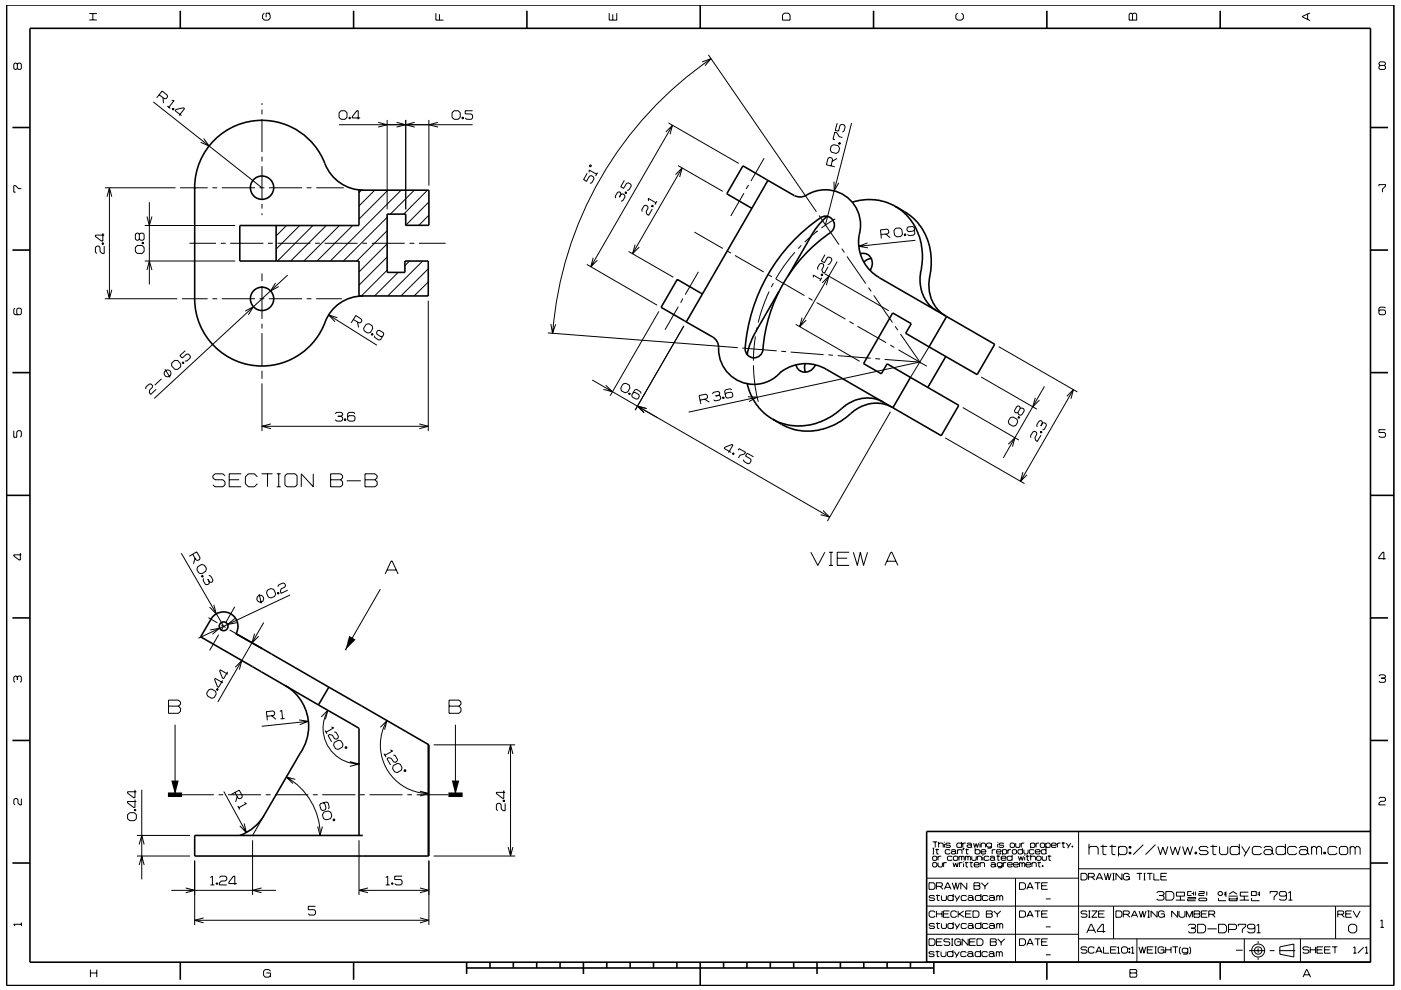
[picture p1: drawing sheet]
<svg xmlns="http://www.w3.org/2000/svg" width="297mm" height="210mm" viewBox="0 0 297 210" stroke-linecap="round" stroke-linejoin="round" font-family="sans-serif">
<g fill="none" stroke="#000" stroke-width=".21">
<path d="M3.7 13.6l-.3-.2h-.2l-.3 .2v.9l.3 .2 .5-.2M3.7 13.6l.2-.2h.4l.2 .2v.9l-.2 .2h-.4l-.2-.2M3.7 13.6v.9M18.9 4.2h1.6M18.9 2.9h1.6M19.7 2.9v1.3M56 2.8l-.3 .4v.7l.3 .4h.9l.4-.4v-.7l-.4-.4M57.3 2.8h-.9v.9M92.4 2.8v1.5h1.6M93.2 3v1.3M129.2 2.8v1.5h1.6v-1.5M129.9 3v1.3"/>
<path d="M148.9 13.1l1.8-.7-1.2 1.5M150.2 11.6l22.9 33.3M150.8 12.4a77.9 77.9 0 0 0-33.6 58.2M166.3 2.8h.8l.4 .4v1.1h-1.6v-1.1zM203 2.8l-.4 .4v.7l.4 .4h.9l.4-.4v-.7l-.4-.4M239.6 2.8h.3l.2 .2 .3-.2h.3l.3 .2v1.3h-1.6v-1.3zM240.1 3v1.3M277.2 3v1.1M277.7 2.7l-1.6 .8v.1l1.6 .8M292.6 13.9l-.2-.3v-.2l.2-.3h.9l.2 .3v.2l-.2 .3M292.6 13.9l-.2 .2v.4l.2 .2h.9l.2-.2v-.4l-.2-.2M292.6 13.9h.9"/>
<path d="M22.2 39.8h15M23.2 39.8v23.6M32.5 21.6l23 18.2M33.7 20.1l1.2 .8h.4l.2-.3v-.4l-1.1-.9-1.2 1.4M34.5 20.7l.2 1.2M35.5 22.5l.6 .5M36.4 21.3h.5l-1.1 1.5M36.7 22.9l.2 .2-.2 .3-.2-.3zM36.8 23l-.2 .2M38 24.5l1.1-1.4-.2-.2-1.6 .3-.2 .3 1.4 1M38.2 39.8h5.8M43.2 29.4l1.2 1.6-1.9-.8"/>
<path d="M45 39.8h1.1M47 39.8h7.1M55 39.8h1M55.5 21.9v.4M55.5 23.2v1.1M55.5 25.2v7.1M55.5 33.2v1M55.5 35.3v6.9M57 39.8h7M65 39.8h1M67 39.8h5.9M71.9 26.5h28.3"/>
<path d="M72.3 23.5h.8l.5 .4v1l-.5 .4h-.8l-.4-.4v-1zM74 24.9h.2v.3h-.2zM74.1 24.9v.3M76.4 25h-1.7v-.2l1-1.3h.2v1.8M80.2 25.9l1.9 .6-1.9 .5M82.1 25.4v19M84.1 25.9l1.9 .6-1.9 .5M86 25.4v19M87.9 25.9l-1.9 .6 1.9 .5M90.9 25.4v14M92.9 25.9l-2 .6 2 .5M95.8 23.9l.5-.4h.9l.4 .4v1l-.4 .4h-.9l-.5-.4z"/>
<path d="M98 24.9h.3v.3h-.3zM98.1 24.9v.3M100.2 23.5h-1.6v.7h1.3l.3 .3v.5l-.3 .3h-1l-.3-.3M124.5 36.7l-.8 1.4 .6 .4 .7-1.1 .3-.2 .6 .3v.4l-.4 .9-.4 .1M124.9 36.6v-.5l1.6 .8M125 35h.3v.3h-.3zM126.7 36.6l-.4 .7M132.4 38.3l-.8 1.3 .6 .4 .7-1.1 .4-.1 .4 .3 .2 .3-.6 .9-.3 .1M141.2 28l1.4-1.4-.5 1.9M141.7 26.1l14.9 8.6M142.6 26.6l-17.3 30M143.2 37l1.4-1.4-.5 1.9"/>
<path d="M143.8 35.1l9.4 5.5M144.6 35.6l-10.5 18.2M158.7 39.2l-.5 .9M162 33.6l-2.8 4.8M176.2 35.2l.3-1.4-.2-.3-.4-.1-.3 .2-.4 1.4 1.8 .4M176.2 31l.5-.3 1 .2 .3 .6-.2 .8-.5 .2-1-.2-.3-.5zM176.8 38.5l.1 2 .9-1.7M177.5 33.6l-1.1 .6M177.5 26.1l-.4 1.5 .7 .2 .3-1.2 .3-.2 .6 .1 .2 .4-.3 .9-.3 .2M177.8 30.4l.3 .1M177.9 30.3h.3l-.1 .3-.3-.1zM178.6 29.2l-.7-.2-.5-.9-.4-.1-.4 1.5 .4 .1"/>
<path d="M180.5 26.1l-5.5 21.6M292.4 39.5v-.3h1.3v.3l-.6 .6v.7M4.5 40h-.6l-.6-.6h-.4v1.4h.4M21.7 51.7h.2M21.7 51.5h.2v.3h-.2zM21.8 49.4v1.7h-.3l-1.3-.9v-.3h1.9M22.1 52.2v1.6h-.4l-.5-.5v-.8l-.3-.3h-.4l-.3 .3v1l.3 .3M22.7 41.7l.5-1.9 .5 1.9M29.1 52.1h1l.5 .4v.8l-.5 .5h-1l-.4-.5v-.8zM29.5 49.7l-.2-.3h-.3l-.3 .3v1l.3 .3h.3l.2-.3M29.5 49.7l.3-.3h.5l.3 .3v1l-.3 .3h-.5l-.3-.3M29.5 49.7v1"/>
<path d="M30.1 51.4h.3v.3h-.3zM30.1 51.5h.3M30.7 55.4h19.2M30.7 47.8h19.2M31.2 57.3l.5-1.9 .5 1.9M31.2 45.9l.5 1.9 .5-1.9M31.7 42.9v17.4M40.2 51.6h5.6M46.8 51.6h1M48.8 51.6h7M55.5 43.3v.9M55.5 45.2v.4"/>
<path d="M55.5 58v1.6M56.8 51.6h1M58.8 51.6h7M60.7 47.8l-2.2 2.2M61 58.3l-28.3 26.2M63.5 47.8l-4.9 5M66.3 47.8l-7.5 7.6M66.8 51.6h1M68.8 51.6h7M69.2 47.8l-7.6 7.6M72 47.8l-7.6 7.6M74.8 47.8l-7.6 7.6"/>
<path d="M76.6 40.3l-.5 .6M76.8 51.6h1M78.8 51.6h7M79.5 40.3l-3.4 3.4M82.1 51.7l-6 6M82.1 46.1l-9.3 9.3M82.1 57.3l-5.5 5.5M82.1 54.5l-6 6M82.1 48.9l-6.5 6.5M82.3 40.3l-6.2 6.2M84.4 57.8l-5 5M85 40.3l-15 15.1"/>
<path d="M86.8 51.6h1M86.8 55.4l-1 .9M87.8 40.3l-5 5.1M88.8 51.6h5.7M89.6 55.4l-7.4 7.4M90.6 40.3l-5 5.1M90.8 57l-5.8 5.8M90.8 59.8l-3 3M90.9 42.8l-4.9 5M90.9 45.6l-2.1 2.2M124.4 56.1l14.9 8.6M125.8 54.6l-.5 2 1.4-1.4"/>
<path d="M131.7 41.2l-.1-.4-.3-.1-.4 .1-.5 .9 .2 .3M131.7 41.2l-.4 .6M131.7 41.2l.3-.1 .4 .3 .1 .3-.5 .9-.3 .1M132.6 40.8l.2 .1M132.6 40.7l.3 .1-.1 .3-.3-.2zM133.3 53.3l9.4 5.5M134.7 51.9l-.6 1.9 1.4-1.4M137.5 42.6v-.5l1.6 .9M138.2 43.6l.3 .2M138.3 43.5l.2 .1-.1 .3-.3-.1zM138.3 44.3l-.8 1.4-.3-.2-.2-.6 .4-.7-.1-.4-.4-.3-.3 .1-.5 .9 .1 .4M139.3 42.7l-.5 .7"/>
<path d="M147.2 49.2l6 3.5M148.1 57.7l-2.8 4.8M154.1 53.2l.9 .5M155.8 54.2l6.1 3.5M157.7 41l-2.8 4.8M162.8 58.2l.9 .5M164.5 59.2l6.1 3.5M168.5 53.5l-2.3 2.9-1.7 2.8M169.9 52l-.7 .7M172.5 58.8l-.1-.5 1.6 1M173.1 49.2l-2.5 2.1M173.3 49.1l-.2 .1"/>
<path d="M173.4 49l-.3 .2M173.7 45.7l4.2 6.2M174.2 58.2l.2 .2M174.2 58.1l.3 .1-.2 .3-.2-.2zM174.2 58.9l-.4 .7M174.3 60l1.4-1.4-.5 1.9M174.9 58.1l13.5 7.8M174.9 54l-.7 1.4 .6 .3 .6-1.1 .4-.1 .5 .3 .1 .4-.5 .8-.4 .1M175.6 56.6l-.8 1.4-.4-.3-.2-.5 .5-.8-.1-.4-.4-.2-.4 .2-.5 .8 .1 .4M177.1 46.4l-2.9 1.9M177.5 55.5l-8 13.8M178.5 52.7l.5 .8"/>
<path d="M179.6 54.4l4 5.8M183.9 51.5l-1.8 .7 1.9 .4M186.8 49.7l1.4-.1 .3-.3-.1-.5-.3-.2-1.4 .2 .2 1.8M187.8 49.6l.9 .8M189.9 48.4l.9-.1 .4 .4 .1 1-.3 .5h-.9l-.4-.3-.2-1zM191.7 49.6h.3v.3h-.2zM191.9 49.6v.3M193.9 48.7l-.3 .3-.9 .1-.4-.2v-.4l.2-.4 1-.1 .3 .3 .2 1.3-.3 .3-1 .1-.3-.3M194.1 51l-12 1.2M3.2 65.4l-.3 .2v.9l.3 .3h1.1l.2-.3v-.9l-.2-.2h-.5l-.2 .2v.9l.2 .3M22.2 63.4h15.4M22.7 61.5l.5 1.9 .5-1.9"/>
<path d="M35 78.3l1.1 1.7M36 79.7h.1M36.4 77l.6-.5h.7l.6 .7v.6l-.6 .5h-.6l-.7-.7zM38.6 63.4h5.4M38.6 76.9l.2-.2 .2 .3-.2 .1zM38.7 76.8l.2 .2M39.3 74.4l-1.2 1 .5 .5 1-.8h.4l.3 .4v.4l-.7 .7h-.4M45 63.4h1.1M47 63.4h7.1M52 66l1.7-.9-1 1.7M55 63.4h1M55.5 60.7v6.9"/>
<path d="M55.5 68.7v1M55.5 70.6v7.1M55.5 78.6v1.7M57 63.4h7M58.4 60l-1 1.7 1.7-.9M65 63.4h1M67 63.4h5.5M69.7 66.8l10.2 6.4M71.5 67.4l-1.8-.6 1.3 1.4M74.9 67.8l1.2 .7 .4-.1 .2-.3-.1-.4-1.2-.8-.9 1.6M75.8 68.3l.2 1.2M77.6 68.8l.6-.1 .7 .4 .1 .6-.5 .8-.6 .1-.7-.4-.1-.6z"/>
<path d="M78.9 70.7l.2 .2-.1 .2-.3-.1zM79 70.8l-.2 .2M79.4 71.2l.1 .4 .8 .5 .4-.1 .7-1.1-.1-.3-.9-.5h-.3l-.3 .4 .1 .4 .8 .5 .4-.1M90.8 62.6l-.2 .2M90.8 63.8v27.6M116.2 70.6l40.2 3.1M116.8 68.7l.3 2 .7-1.9M139.7 66l-10.3 17.9M143.8 65.1l-2.8 4.8M144.8 63.3l-.5 .9M145 69.1l-10.3 17.9M157.4 73.8l7.3 .6"/>
<path d="M159.7 77.5l.4 4.2 .7 3.5M160.2 71.4l-.5 5.1M160.5 69.4l-.2 1M163.1 61.8l-1.5 3.7-.9 2.9M164 60.1l-.5 .8M165.6 74.5l1.1 .1M167.6 74.7l7 .5M168.7 68.8l13.5 7.8M170 67.4l-.5 1.9 1.4-1.4M171.4 63.2l.9 .5M173.1 64.2l6.1 3.5M175.6 75.3h1"/>
<path d="M177.6 75.4l7 .6M180.1 68.2l.9 .5M181.8 69.2l6.1 3.5M184.1 61l.6 .8M185.3 62.6l3.9 5.8M185.6 76.1l1 .1M187.6 76.2l7.3 .6M188.8 73.2l.8 .5M189.8 69.2l.6 .9M190.5 74.2l6 3.5M190.9 70.9l4.3 6.1M195 76.8l-49 10.6"/>
<path d="M197 73.6l-4 6.4M208 80l11.8 6.8M211.7 73.5l16.7 9.6M293.7 65.4l-.2-.3h-.9l-.2 .3v1.1l.2 .3h.9l.2-.3v-.5l-.2-.3h-.9l-.2 .3M2.9 91.3v1.4h.7v-1.1l.2-.3h.5l.2 .3v.9l-.2 .2M30.9 82.5v-.4l.8-.7h.3l.3 .4v.4l-.6 .6v.5l.3 .3 1.1-1M34.2 80.3l-1.4 1.4M55.5 90.4h35.3M55.5 81.3v10.1M57.4 89.9l-1.9 .5 1.9 .5M71.1 87.7l.3-.2h.9l.3 .2v.3l-.3 .3M71.6 88.3h.7"/>
<path d="M72.3 88.3l.3 .3v.4l-.3 .3h-.9l-.3-.3M73 88.9h.3v.2h-.3zM73.1 88.9v.2M75.3 87.7l-.3-.2h-1l-.3 .2v1.3l.3 .3h1l.3-.3v-.6l-.3-.2h-1l-.3 .2M88.9 89.9l1.9 .5-1.9 .5M125.6 80.6l50.3 29.1M128.4 81.7l1.4 1.4-1.9-.5M132.1 81.4l.6-.1 .7 .4 .2 .6-.5 .8-.6 .2-.8-.4-.1-.6zM133.4 83.3l.2 .2-.1 .2-.2-.1zM133.5 83.4l-.1 .2M134.2 83.3l.4-.1 .9 .5v.4l-.2 .5-.4 .1-.9-.5-.1-.4 .7-1.1 .4-.1 .8 .5 .1 .4M137.1 86.6l-1.9-.5 1.4 1.4"/>
<path d="M148.4 84.9l1.4-.3 .2-.4-.1-.4-.3-.2-1.4 .3 .4 1.8M149.4 84.7l1 .6M151 83.6l.3-.4 .9-.2 .4 .2v.3l-.2 .4M152.4 83.9l-.7 .1M152.4 83.9l.3 .2 .1 .4-.2 .3-1 .2-.3-.2M153.2 84.2h.3v.3h-.3zM153.3 84.2l.1 .3M155 96l-1.5-.9 .2-.2 1.5-.6 .2 .1-.9 1.6M155.2 82.7l-.4-.2-1 .2-.2 .3 .3 1.2 .3 .2 1-.2 .2-.3-.1-.6-.4-.1-.9 .1-.2 .4M155.4 96l.3 .2-.2 .2-.2-.1zM155.5 96.1l-.1 .2M156.5 95.5l.2-.3 1.4 .7-.2 .4-1 .3-.4 .5"/>
<path d="M158.6 84.2h1.9l-1.7 1M159.8 96.9l-1.4-.8-.3 .6 1.1 .7 .1 .4-.3 .4-.4 .2-.9-.5-.1-.4M188.8 87.3l-13.4 23.2M200.4 92.9l16.8 9.7M204.1 86.4l11.9 6.9M213.8 94.2l1.4-1.4-.5 1.9M214.2 88.6l.6-.2 .8 .5 .2 .6-.5 .8-.5 .1-.9-.5-.1-.6zM215.9 88.5l.3 .1M216 88.3l.2 .2-.1 .2-.3-.1zM216.3 86.6l-.1-.4-.2-.1-.4 .1-.5 .9 .1 .4 .2 .1 .4-.1M216.3 86.6l-.5 .9M216.3 86.6l.4-.1 .4 .2 .1 .4-.5 .9-.4 .1-.4-.2-.1-.4"/>
<path d="M219.5 84.4l-.5 1.9 1.4-1.4M220.6 91.6l.2 .1M220.7 91.5l.2 .1-.1 .3-.2-.2zM220.7 92.3l-.8 1.3-.3-.2-.2-.6 .4-.7-.1-.4-.3-.2-.4 .1-.5 .9 .1 .3M221 89.7l-.1-.3-.2-.2-.4 .1-.5 .9 .1 .3M221 89.7l-.3 .6M221 89.7h.4l.4 .2 .1 .3-.5 .9-.4 .1M221.4 82l-8.7 15.1M226.2 84.1l1.4-1.5-.5 2M227.6 82.6l-11.2 19.5M293.7 91.1h-1.3v.6h1.1l.2 .3v.5l-.2 .2h-.9l-.2-.2M4.3 117.3v1.5h-.2l-1.2-.9v-.2h1.6"/>
<path d="M38.4 117.3l9 15.5M40.9 117.6l.7 1.2 .4 .1 .3-.2 .1-.4-.7-1.3-1.6 1M41.4 118.4l-.4 1.2M47.7 100.9l-.5-.4h-1.6l-.5 .4v.4l.5 .5h1.6l.5 .4v.7l-.5 .3h-1.6l-.5-.3M48.6 101.8h2.1M51.1 100.5h-2.5v2.7h2.5M54.6 101.1l-.7-.6h-1.2l-.7 .6v1.5l.7 .6h1.2l.7-.6M55.4 100.5h2.4M56.7 100.5v2.7M58.7 100.5h.8M58.7 103.2h.8M59.1 100.5v2.7"/>
<path d="M60.4 100.9l.4-.4h1.8l.4 .4v2l-.4 .3h-1.8l-.4-.3zM66.4 100.5v2.7l-2.5-2.7v2.7M70.1 100.5h2.1l.4 .4v.4l-.4 .5 .4 .4v.7l-.4 .3h-2.1zM70.1 101.8h2.1M73.5 102h3M77.4 100.5h2.1l.5 .4v.4l-.5 .5 .5 .4v.7l-.5 .3h-2.1zM77.4 101.8h2.1M171.9 117.1l1.5 2.8 1.5-2.8M174.5 108.3l1.4 1.4-1.9-.5M175.8 117.1h.8M175.8 119.9h.8M176.2 117.1v2.8"/>
<path d="M177.5 118.4h2.1M180 117.1h-2.5v2.8h2.5M180.9 117.1l.9 2.8 .6-2.8 .7 2.8 .8-2.8M187.6 119.9l1.3-2.8h.2l1.3 2.8M188 119h1.9M216.9 100.2l-.5 1.9 1.4-1.4M293.8 118.5h-1.5v-.3l.9-1.1h.2v1.6M41.9 120.2l.9-.5 .5 .2 .5 .7-.2 .6-.8 .5-.6-.2-.5-.7zM42.7 122.2l.3-.2 .1 .3-.3 .1zM43 122.2l-.2 .1M43.2 122.7l-.1 .4 .5 .8 .3 .1 .4-.2 .1-.4M44.1 122.8l.3 .6"/>
<path d="M44.2 131l1.9 1.1M44.3 122l.4 .2 .5 .8-.2 .4-.2 .1-.4-.1M44.6 133.6l1.9-.3-1.5 1.2M45.3 128.3l.5 1.9-1.4-1.4M46.4 134.6l-2 3.4M46.9 132.6l.9 .5M47.4 132.9l-.5 .9M48.7 133.6l1.9 1.1M49.8 128.7l-1.9 3.3M49.8 131.2l-1.5 1.3 1.9-.4M54 134.4l-.6 1.9 1.5-1.3M54.9 126l.5 2"/>
<path d="M55.9 132l-9.7 16.9M56.7 125.2l.7-.4 .6 .2 .5 .9-.3 .6-.7 .3-.6-.1-.4-.9zM58.8 125.8l.2-.2 .2 .3-.3 .1zM58.9 125.7l.1 .2M58.9 124.5l.1-.4 1-.4 .4 .1 .1 .4-.1 .3-.8 .4-.2 .6 .2 .3 1.4-.6M61.5 126.2l-19.4 9.2M73.2 137.8h.1M80.6 125l-7.4 12.8M81.7 121.7l1.2-2.7h.2l1.3 2.7M82.1 120.9h1.9M3.7 143.6l-.3-.2h-.2l-.3 .2v.9l.3 .2M3.7 143.6l.2-.2h.4l.2 .2v.9l-.2 .2"/>
<path d="M3.7 143.6v.6M35.7 148.5h2.1l.5 .4v.5l-.5 .4 .5 .4v.7l-.5 .4h-2.1zM35.7 149.8h2.1M37.1 153.7v14.9M44.3 146.3l.5-.2 .9 .5 .1 .6-.4 .7-.5 .2-.9-.5-.2-.6zM46 146.2l.2 .1M46.1 146l.2 .2-.2 .2-.2-.1zM47.2 144.3l-.9 1.5-.2-.2-.6-1.5 .1-.2 1.6 .9M48.3 142.5l-.9 1.5-.2-.2-.6-1.5 .1-.2 1.6 .9M49.9 141.5l1.4-1.4-.5 1.9M56.6 151.9l1.4-.1 .3-.3-.1-.5-.3-.2-1.4 .2 .2 1.8M57.6 151.8l.9 .8"/>
<path d="M59.4 150.9l.3-.3 .2 1.8M60.3 152.4l-.8 .1M63.4 152.7l2 .3-1.9 .7M65.4 153l-9.9 1M68.1 152.1l1.4-1.4-.5 1.9M68.9 154.9l.4 .8M69.6 150.7a7.6 7.6 0 0 0 6.6 11.3h-.1M70.3 154.2l.4 .2-1.6 .9M70.9 155.2l.4 .2 .4 .8v.4l-.4 .2-.4-.1-.4-.8-.6-.1-.3 .2 .7 1.3M70.9 157.5l.8-.5 .6 .1 .4 .8-.1 .5-.9 .6-.5-.2-.5-.7zM73.2 158.4h.3v.3h-.3zM80.6 154.3l1.4-1.4-.5 1.9"/>
<path d="M81.4 159.8l.4 .8M82 152.8a10.3 10.3 0 0 0 9 15.5M82.8 159l.4 .3-1.6 .9M91.9 158h17.3M95.2 148.5h2.1l.4 .4v.5l-.4 .4 .4 .4v.7l-.4 .4h-2.1zM95.2 149.8h2.1M96.6 153.7v14.9M107.7 159.9l.5-1.9 .6 1.9M108.2 158v23.6M292.4 143.4l.2-.3h.9l.2 .3v.2l-.2 .2M292.9 143.8h.6M293.5 143.8l.2 .3v.4l-.2 .2h-.9l-.2-.2"/>
<path d="M4.5 169.4v1.3h-.3l-.4-.4v-.7l-.2-.2h-.4l-.3 .2v.9l.3 .2M27 172.8l.5-.4h1l.4 .4v.8l-.4 .5h-1l-.5-.5zM28.5 171.7h.3v.3h-.3zM28.5 171.8h.3M28.6 169.6v1.7h-.2l-1.3-1v-.3h1.8M28.6 167.5v1.7h-.2l-1.3-1v-.3h1.8M29 177.2h11.3M29.5 179.1l.6-1.9 .5 1.9M30.1 167.5v19M38.6 168.6h6.7M46.4 168.6h.9M47.5 167.9l4.7 8.7"/>
<path d="M48.3 168.6h7M49.8 168.1l.7 1.2 .4 .1 .4-.2 .1-.4-.7-1.2-1.6 .9M50.3 168.9l-.3 1.2M50.4 170.9l.4 .8M51.8 174.7l.4 1.9-1.4-1.4M51.8 170.2l.4 .2-1.6 .9M53.6 178.2v11.6M56 172.8l-2.4 4.4M56.3 168.6h1.1M58.3 168.6h7.1M60.7 164.8a14.3 14.3 0 0 1 7.2 12.4M62.6 165.3l-1.9-.5 1.4 1.4"/>
<path d="M66.3 168.6h1M67.4 175.3l.5 1.9 .5-1.9M68.3 168.6h7M68.5 170.3l.4 .2 .2 .9-.1 .4-.6 .1-.3-.2-.3-.9 .2-.4 1.2-.3 .4 .2 .2 .9-.2 .4M68.7 172.2l.9-.2 .5 .3 .3 .8-.3 .5-1 .3-.5-.3-.2-.8zM70.7 173.7l.3 .1-.1 .3-.3-.1zM74.2 161.5l1.9 .5-1.9 .6M76.1 178.2v11.6M76.3 168.6h1M78.4 168.6h6.9M83.4 160.1l.4 .1 .5 .9-.1 .4-.4 .2-.4-.1-.4-.7-.6-.2-.4 .2 .8 1.4M83.4 162.4l.8-.5 .6 .1 .5 .8-.2 .6-.9 .5-.6-.2-.4-.7z"/>
<path d="M85.7 163.3h.3v.3h-.3zM86.4 168.6h.9M88.3 168.6h6.8M89 167.8l1.9 .5-1.9 .5M106.7 169.7h.3v.3h-.3zM106.7 169.9h.3M106.8 167.6v1.7h-.2l-1.4-1v-.2h1.9M107.1 170.4v1.6h-.4l-.4-.5v-.8l-.3-.3h-.5l-.3 .3v1l.3 .3M107.7 179.7l.5 1.9 .6-1.9M197.7 178.6h1M197.7 179.9h.4M197.9 179.9v1.2"/>
<path d="M198.3 178.6v1.1M198.6 180v1.1h.4M199 179l.2-.2h.6l.2 .2v.7M199 178.6v1.1M200.2 178.6v.1M200.2 179v.7M201.5 179l-.2-.2h-.6l-.2 .3 .2 .2h.6l.2 .3-.2 .1h-.6l-.2-.1M203.9 179l-.2-.2h-.7l-.1 .2v.6l.1 .1h.7l.2-.1M203.9 178.6v1.1M204.1 178.8v.9M204.2 179.9h.2l-.2 .4zM204.3 179.9l-.1 .4"/>
<path d="M204.8 178.8h-.5l-.2 .2M204.9 180v1.1h.4M205 179l.2-.2h.6l.2 .2v.6M206 179.4l-.2-.2h-.6l-.2 .2 .2 .3h.6l.2-.1M206 179.6l.1 .1M206.4 178.8l.3 .9 .3-.8 .2 .8 .3-.9M206.8 179.9v1.2M207.8 178.6v.1M207.8 179v.7M208 179l.2-.2h.5l.3 .2v.7M208 178.8v.9M210.2 179l-.2-.2h-.6l-.2 .2v.4l.2 .3h.6l.2-.3"/>
<path d="M210.2 178.8v.9l-.2 .2h-.6M211.5 178.6v.1M211.5 179v.7M212.8 179l-.2-.2h-.6l-.2 .3 .2 .2h.6l.2 .3-.2 .1h-.6l-.2-.1M214.3 178.8h.6l.2 .2v.6l-.2 .1h-.6l-.1-.1v-.6zM215.3 178.8v.8l.2 .1h.6l.1-.1v-.8M216.5 178.8v.9M216.8 179.9v1.2M217.2 178.8h-.5l-.2 .2M218.5 179l.2-.2h.5l.2 .2v.6l-.2 .1h-.5l-.2-.1M218.5 178.8v1.1M219.7 178.8v.9"/>
<path d="M220.3 178.8h-.5l-.1 .2M220.6 179l.2-.2h.5l.2 .2v.6l-.2 .1h-.5l-.2-.1zM221.7 179l.3-.2h.5l.2 .2v.6l-.2 .1h-.5l-.3-.1M221.7 178.8v1.1M221.8 179.9v1.2M222.9 179.3h1l-.1-.5h-.7l-.2 .2v.6l.2 .1h.7l.1-.1M224.2 178.8v.9M224.8 178.8h-.4l-.2 .2M225.1 178.8h.7M225.4 178.6v1.1h.4M226.1 178.8l.5 .8M227 178.8l-.6 1.1"/>
<path d="M227.3 179.4h.2v.3h-.2zM227.4 179.4v.3M228.7 176.4v27.7M230.9 179.9l.3-.4h1.3l.3 .4v1.4M230.9 179v2.3M233.3 179.5h1.4M233.8 179.2v1.9l.2 .2h.6M235.2 179.5h1.4M235.8 179.2v1.9l.2 .2h.5M237.1 179.9l.4-.4h1l.4 .4v1l-.4 .4h-1l-.4-.4M237.1 179.5v2.1M239.4 179.5h.4v.4h-.4z"/>
<path d="M239.6 179.5v.4M242.4 179.2l-2.1 2.1M245 179.2l-2.1 2.1M245.5 179.5l.5 1.8 .5-1.6 .6 1.6 .5-1.8M248.1 179.5l.5 1.8 .6-1.6 .5 1.6 .5-1.8M250.7 179.5l.5 1.8 .6-1.6 .5 1.6 .6-1.8M256.2 179.9l-.4-.4h-1.2l-.4 .4 .4 .5h1.2l.4 .5-.4 .4h-1.2l-.4-.4M256.6 179.5h1.5M257.2 179.2v1.9l.1 .2h.6M258.6 179.5v1.4l.3 .4h1.1l.3-.4v-1.4M262.8 179.9l-.4-.4h-1.2l-.4 .4v1l.4 .4h1.2l.4-.4M262.8 179v2.3"/>
<path d="M263.3 179.5l.9 1.4M265 179.5l-1.2 2.1M267.5 179.9l-.4-.4h-1.2l-.4 .4v1l.4 .4h1.2l.4-.4M268 179.9l.3-.4h1.1l.3 .4v1M272.5 179.9l-.3-.4h-1.3l-.3 .4v1l.3 .4h1.3l.3-.4M272.5 179v2.3M274.9 179.9l-.3-.4h-1.2l-.4 .4v1l.4 .4h1.2l.3-.4M275.5 179.9l.3-.4h1.1l.3 .4v1M278.1 179.9l.3-.4h.4l.3 .4M278.1 179.5v1.8M279.1 179.9l.4-.4h.3l.4 .4v1.4M279.1 179.9v1.4"/>
<path d="M283.5 179.9l-.4-.4h-1.2l-.3 .4v1l.3 .4h1.2l.4-.4M284.3 179.5h1.1l.3 .4v1l-.3 .4h-1.1l-.3-.4v-1zM286.3 179.9l.3-.4h.3l.4 .4M286.3 179.5v1.8M287.3 179.9l.4-.4h.3l.4 .4v1.4M287.3 179.9v1.4M292.4 169.4l.2-.3h.9l.2 .3v.3l-.2 .3h-.8l-.3 .3v.4h1.3M4.5 195.7v.7M4.5 196h-1.6l.3 .4M29 181.6h11.3M29.5 183.5l.6-1.9 .5 1.9M36.3 188.8h22.2"/>
<path d="M39.4 188.3l1.9 .5-1.9 .5M41.3 182.5v13.7M41.3 195.2h49.6M43.2 194.7l-1.9 .5 1.9 .5M44.6 187.7h.9M44.6 186.1l.4-.3v1.9M45.8 187.3h.3v.2h-.3zM46 187.3v.2M46.5 186.1l.3-.3h1l.3 .3v.5l-.3 .3h-.9l-.4 .4v.4h1.6M50.2 187.4h-1.7v-.3l1-1.3h.3v1.9M55.5 188.3l-1.9 .5 1.9 .5M66.9 192.2h-1.5v.7h1.2l.3 .3v.6l-.3 .3h-1l-.2-.3"/>
<path d="M76.1 188.8h14.8M78 188.3l-1.9 .5 1.9 .5M81.8 186.1l.4-.3v1.9M81.8 187.7h.8M83 187.3h.3v.2h-.3zM83.2 187.3v.2M85.3 185.8h-1.6v.8h1.3l.3 .3v.5l-.3 .3h-1l-.3-.3M89 188.3l1.9 .5-1.9 .5M89 194.7l1.9 .5-1.9 .5M90.9 182.5v13.7M91.9 181.6h17.3M196.5 198.2h32.2"/>
<path d="M196.5 192.2h94.1M196.6 186.3h32.1M197 199.1h.9l.3 .4v.7l-.3 .3h-.9zM197 187.2h.9l.3 .4v.7l-.3 .3h-.9zM197.7 181.1h.4M197.7 181.8l.2-.2h.6l.1 .2v.5l-.1 .2h-.6l-.2-.2zM197.7 183.1l.2-.1h.6l.1 .1v.6l-.1 .2h-.6l-.2-.2zM198.2 190.2l-.2-.3h-.8l-.2 .3 .2 .3h.8l.2 .3-.2 .2h-.8l-.2-.2M198.2 196.1l-.2-.2h-.8l-.2 .2 .2 .3h.8l.2 .2-.2 .3h-.8l-.2-.2M198.2 193.5l-.2-.3h-.7l-.3 .3v.8l.3 .3h.7l.2-.3M198.3 180.2h.8M198.5 189.9h.8"/>
<path d="M198.5 195.9h.8M198.5 188h1.1l.2-.2v-.4l-.2-.2h-1.1v1.4M198.5 199.8h1.1M198.5 193.2v1.4M198.5 193.8h1.2M198.7 189.7v1.2l.5 .1M198.7 195.7v1.1l.5 .1M198.9 183v.7l.2 .2h.5l.2-.2v-.7M198.9 181.6v.9M199.3 188l.6 .6M199.6 181.6h-.5l-.2 .2M199.6 189.9v.9l.2 .2h.6l.3-.2v-.9"/>
<path d="M199.6 195.9v.8l.2 .2h.6l.3-.2v-.8M199.7 193.2v1.4M199.8 199.1h-1.3v1.4h1.3M200 193.8h1.1M200.1 183v.9M200.2 188.6l.7-1.4h.1l.6 1.4M200.4 188.2h1M200.7 183h-.5l-.1 .1M201.3 193.2h-1.3v1.4h1.3M201.4 199.3l-.2-.2h-.9l-.2 .5 .2 .2h.9l.2 .2v.3l-.2 .2h-.9l-.2-.2M201.4 180.4l-.1-.2h-.7l-.2 .2v.5l.2 .2h.7l.1-.2M201.7 180.4l.2-.2h.5l.2 .2v.5"/>
<path d="M201.7 199.1h.4M201.9 199.1v1.4M201.9 187.2l.5 1.4 .2-1.4 .4 1.4 .4-1.4M201.9 181.8l-.2-.2h-.7l-.1 .2v.5l.1 .2h.7l.2-.2M202.1 183l.2 .9 .3-.9 .3 .9 .3-.9M202.1 190.2l-.2-.3h-.7l-.2 .3v.6l.2 .2h.7l.2-.2M202.1 196.1l-.2-.2h-.7l-.2 .2v.6l.2 .2h.7l.2-.2M202.1 189.6v1.4M202.1 195.6v1.3M202.1 181.8l.2-.2h.6l.2 .2v.5l-.2 .2h-.6l-.2-.2zM202.4 189.9l.5 .9M202.4 195.9l.5 .8"/>
<path d="M202.6 180.8l-.2-.2h-.5l-.2 .2 .2 .3h.5l.2-.2M202.6 180.9l.2 .2M202.9 193.5l-.3-.3h-.7l-.3 .3v.8l.3 .3h.7l.3-.3M202.9 199.8h.8v.7M203 180.4l.2-.2h.6l.2 .2v.7M203 180.2v.9M203.2 193.2v1.4M203.3 181.8l.2-.2 .4 .2M203.3 181.6v.9M203.4 193.8l1 .8M203.4 183v.9M203.5 189.9l-.8 1.3"/>
<path d="M203.5 195.9l-.8 1.2M203.7 199.5l-.3-.4h-.7l-.3 .4v.7l.3 .3h.7l.3-.3M203.9 181.8v.7M203.9 181.8l.1-.2 .4 .2v.7M204 183h-.4l-.2 .1M204.3 182.7v.2M204.3 183.1v.8M204.3 193.2l-1.1 .8M204.6 183h.7M204.7 180.2h.7M204.7 181.6v.9M204.7 181.8l.1-.2 .4 .2"/>
<path d="M204.7 193.8h1.1M204.8 182.8v1l.4 .1M204.9 190.2l-.2-.3h-.7l-.2 .3v.6l.2 .2h.7l.2-.2M204.9 196.1l-.2-.2h-.7l-.2 .2v.6l.2 .2h.7l.2-.2M205 187.2v1.4l-1.3-1.4v1.4M205.2 190.2l.2-.3h.7l.2 .3v.6M205.2 196.1l.2-.2h.7l.2 .2v.6M205.2 181.8v.7M205.2 181.8l.2-.2 .4 .2v.7M205.3 199.1v1.4l-1.3-1.4v1.4M205.6 183h.7M205.6 199.8h1"/>
<path d="M205.9 182.8v1l.3 .1M206 193.2h-1.3v1.4h1.3M206 181.6v.7l.2 .2h.6l.2-.2v-.7M206.3 193.2h1l.3 .3v.8l-.3 .3h-1zM206.3 190.6l-.2-.2h-.7l-.2 .2 .2 .4h.7l.2-.2M206.3 196.5l-.2-.2h-.7l-.2 .2 .2 .4h.7l.2-.2M206.3 190.8l.2 .2M206.3 196.7l.2 .2M206.5 187.2h1.1l.2 .2-.2 .5 .2 .2v.3l-.2 .2h-1.1zM206.5 187.9h1.1M206.5 183.4h1.1l-.2-.4h-.7l-.2 .1v.6l.2 .2h.7l.2-.2M206.8 180.4l.1-.2h.7l.2 .2v.5l-.2 .2h-.7l-.1-.2"/>
<path d="M206.8 199.1h-1.2v1.4h1.2M207.1 199.1h1l.3 .4v.7l-.3 .3h-1zM207.2 181.8l.2-.2h.5l.2 .2v.7M207.2 181.6v.9M207.8 183.1l.2-.1h.6l.1 .1v.8M207.8 183v.9M208 190.2l-.2-.3h-.8l-.2 .3v.6l.2 .2h.8l.2-.2M208 196.1l-.2-.2h-.8l-.2 .2v.6l.2 .2h.8l.2-.2M208 189.6v1.4M208 195.6v1.3M208 180.7h1v-.3l-.2-.2h-.6l-.2 .2v.5l.2 .2h.6l.2-.2M208.1 187.2l.7 .8"/>
<path d="M208.4 181.3v.2M208.4 181.8v.7M208.8 188v.6M209.1 193.2h1.1l.2 .2-.2 .4 .2 .2v.3l-.2 .3h-1.1zM209.1 193.8h1.1M209.5 190.2l-.3-.3h-.7l-.2 .3v.6l.2 .2h.7l.3-.2M209.5 196.1l-.3-.2h-.7l-.2 .2v.6l.2 .2h.7l.3-.2M209.5 187.2l-.7 .8M209.7 181.8l-.2-.2h-.7l-.1 .2v.5l.1 .2h.7l.2-.2M209.7 190.2l.3-.3h.6l.2 .3v.6M209.7 196.1l.3-.2h.6l.2 .2v.6M209.9 181.8l.2-.2h.5l.3 .2v.5"/>
<path d="M210 199.1h1l.2 .2-.2 .5 .2 .2v.3l-.2 .2h-1zM210 199.8h1M210.1 183.1l.2-.1h.5l.2 .1v.6M210.4 180.2v.9M210.7 193.2l.8 .7M210.8 190.6l-.2-.2h-.6l-.3 .2v.2l.3 .2h.6l.2-.2M210.8 196.5l-.2-.2h-.6l-.3 .2v.2l.3 .2h.6l.2-.2M210.8 190.8l.2 .2M210.8 196.7l.2 .2M210.9 182.2l-.3-.3h-.5l-.2 .3 .2 .3h.5l.3-.2M210.9 182.3l.1 .2M211 183.5l-.2-.2h-.5l-.2 .2 .2 .4h.5l.2-.2"/>
<path d="M211 183.7l.2 .2M211 180.2h-.4l-.2 .2M211.3 181.6h.7M211.3 180.7h1l-.2-.5h-.6l-.2 .2v.5l.2 .2h.6l.2-.2M211.3 190.2l.2-.3 .5 .3M211.3 189.9v1.1M211.3 195.9v1M211.3 196.1l.2-.2 .5 .2M211.5 193.9v.7M211.5 199.1l.8 .8M211.6 181.4v1l.3 .1M212 190.2l.2-.3 .4 .3v.8"/>
<path d="M212 190.2v.8M212 196.1v.8M212 196.1l.2-.2 .4 .2v.8M212.2 193.2l-.7 .7M212.3 182h1v-.2l-.2-.2h-.6l-.2 .2v.5l.2 .2h.6l.2-.2M212.3 199.9v.6M212.5 183.1l-.2-.1h-.7l-.2 .1v.5l.2 .2h.7l.2-.2M212.5 183v.9l-.2 .2h-.7M212.6 180.4l.1-.2h.6l.1 .2v.5l-.1 .2h-.6l-.1-.2M212.6 180.2v1.1M212.7 183v.9M213 199.1l-.7 .8"/>
<path d="M213.4 183h-.5l-.2 .1M213.6 183.4h1l-.1-.4h-.7l-.2 .1v.6l.2 .2h.7l.1-.2M213.7 180.2v.9M214.4 180.2h-.5l-.2 .2M214.6 181.8l-.2-.2h-.7l-.2 .2v.5l.2 .2h.7l.2-.2M214.6 181.3v1.2M214.6 180.4l.2-.2h.5l.2 .2v.5l-.2 .2h-.5l-.2-.2zM214.9 183.4h1l-.2-.4h-.6l-.2 .1v.6l.2 .2h.6l.2-.2M215.3 186.3v17.8M215.9 181.6l.3 .9 .2-.8 .3 .8 .3-.9M216.2 183v.9M216.2 183.1l.2-.1 .3 .1"/>
<path d="M216.2 199.1h.9l.3 .4v.7l-.3 .3h-.9zM216.2 187.2h.9l.3 .4v.7l-.3 .3h-.9zM216.2 193.2h.9l.3 .3v.8l-.3 .3h-.9zM216.7 183.1l.2-.1 .4 .1v.8M216.7 183.1v.8M216.8 180.4l-.2-.2h-.6l-.2 .2v.5l.2 .2h.6l.2-.2M217.1 180.2v.7l.2 .2h.5l.2-.2v-.7M217.3 181.3v.2M217.3 181.8v.7M217.5 183.4h1l-.1-.4h-.7l-.2 .1v.6l.2 .2h.7l.1-.2M217.5 181.6h.8M217.7 194.6l.7-1.4 .7 1.4"/>
<path d="M217.7 188.6l.7-1.4 .7 1.4M217.8 181.4v1l.4 .1M217.9 194.1h1M217.9 188.2h1M218.5 181.8l.2-.2h.6l.2 .2v.7M218.5 181.3v1.2M218.8 183.1l.2-.1h.5l.2 .1v.8M218.8 183v.9M219.2 180.4l-.1-.2h-.7l-.2 .2v.5l.2 .2h.7l.1-.2M219.4 199.1h1.2M219.4 193.2h1.2M219.4 187.2h1.2"/>
<path d="M219.5 180.7h1l-.2-.5h-.6l-.2 .2v.5l.2 .2h.6l.2-.2M219.8 181.8l.2-.2h.5l.2 .2v.5l-.2 .2h-.5l-.2-.2zM220 183h.7M220 187.2v1.4M220 193.2v1.4M220 199.1v1.4M220.3 182.8v1l.3 .1M220.8 199.8h1.1M220.8 193.8h1.1M220.8 187.9h1.1M221 183.6h.1v.2h-.1zM221 181.6v.7l.1 .2h.6l.2-.2v-.7"/>
<path d="M221.1 183.6v.2M221.7 196.6h1.1M221.7 190.7h1.1M221.8 180.4l-.2-.2h-.6l-.2 .2v.5l.2 .2h.6l.2-.2M222.1 199.1h-1.3v1.4h1.3M222.1 187.2h-1.3v1.4h1.3M222.1 193.2h-1.3v1.4h1.3M222.1 181.6h.8M222.4 181.4v1l.4 .1M228.7 199.1h61.9M228.7 184.3h61.9M229.2 185.2h.9l.4 .4v.7l-.4 .3h-.9z"/>
<path d="M230.4 197.9l.9-1.9h.1l.9 1.9M230.5 193.4l-.2-.2h-.9l-.2 .2 .2 .4h.9l.2 .2v.3l-.2 .3h-.9l-.2-.3M230.7 197.3h1.3M230.8 186h1l.2-.2v-.3l-.2-.3h-1v1.4M230.8 193.2h.4M230.8 194.6h.4M231 193.2v1.4M231.5 186l.6 .6M231.5 193.2h1.1l-1.1 1.4h1.1M232.4 186.6l.6-1.4h.2l.6 1.4M232.6 186.2h1M232.9 193.8h1.1"/>
<path d="M234.1 185.2l.4 1.4 .4-1.4 .3 1.4 .4-1.4M234.2 193.2h-1.3v1.4h1.3M234.4 197.6h-1.7v-.3l.9-1.3h.3v1.9M235.9 185.2h.4M235.9 186.6h.4M236.1 185.2v1.4M236.1 192.2v6.9M236.6 193.2h1l.3 .3v.8l-.3 .3h-1zM237.9 185.2v1.4l-1.3-1.4v1.4M238.2 193.9h1l.2-.2v-.3l-.2-.2h-1v1.4M238.7 185.9h.7v.7M238.9 193.9l.7 .7"/>
<path d="M239.4 180.8h.4v.3h-.4zM239.4 185.6l-.3-.4h-.6l-.3 .4v.7l.3 .3h.6l.3-.3M239.6 180.8v.3M239.9 194.6l.6-1.4 .7 1.4M240.1 194.1h.9M241 185.2h1.1M241 199.1v5M241.5 193.2l.4 1.4 .4-1.4 .3 1.4 .4-1.4M241.6 185.2v1.4M242.5 185.2h.4M242.5 186.6h.4M242.7 185.2v1.4"/>
<path d="M243.2 185.2h1.1M243.3 193.2h.5M243.3 194.6h.5M243.5 193.2v1.4M243.8 185.2v1.4M244.6 185.2v1.4h1.2M245.2 189.4l.3-.3h1l.3 .3v.2l-.3 .3M245.3 193.2v1.4l-1.2-1.4v1.4M245.8 189.9h.7M246.1 193.8h.8v.8M246.1 185.9h1.1M246.5 189.9l.3 .3v.5l-.3 .2h-1l-.3-.2"/>
<path d="M246.9 193.5l-.4-.3h-.6l-.3 .3v.8l.3 .3h.6l.4-.3M247.2 189.1h1.3l.4 .4v1l-.4 .4h-1.3zM247.4 185.2h-1.3v1.4h1.3M249.3 190.9h1.9M249.4 189.2h1.7v.9h-1.7zM249.7 193.2v1.4l-1.3-1.4v1.4M250 193.2v1.1l.3 .3h.6l.3-.3v-1.1M250.3 190.1v.8M251.5 194.6v-1.4l.7 1.4 .6-1.4v1.4M251.8 190.4h1.7v.3h-1.7v.3h1.7M251.9 196.3l.3-.3h1l.3 .3v.3l-.3 .3M252.5 196.9h.7"/>
<path d="M252.6 189.1h-.8v.8h.8M252.6 189.5h.5M253.1 189.1v.8M253.1 193.2h1.1l.2 .2-.2 .4 .2 .3v.2l-.2 .3h-1.1zM253.1 193.8h1.1M253.2 196.9l.3 .2v.5l-.3 .3h-1l-.3-.3M253.4 180.8h.3v.3h-.3zM253.5 189.1v.8M253.5 180.8v.3M253.9 196h1.3l.4 .5v.9l-.4 .5h-1.3zM254.2 189.1h1.1v.4h-1.1v.4h1.1M254.2 190.7l.1-.2h1.4l.2 .4-.2 .1h-1.4z"/>
<path d="M254.7 193.8h1.1M255.9 189.1v.8M256 193.2h-1.3v1.4h1.3M256 197h2M256.3 193.9h1l.3-.2v-.3l-.3-.2h-1v1.4M257 193.9l.6 .7M258.4 190.5v.5h1.5M258.4 196h1.2l.5 .5v.9l-.5 .5h-1.2zM258.5 189.1h.4l.3 .3v.2l-.3 .3h-.4l-.3-.3v-.2zM259.5 189.4h.4M259.5 189.8h.4M259.9 189.1v1.1"/>
<path d="M260.5 197.1h1.4l.3-.2v-.6l-.3-.3h-1.4v1.9M260.5 190.1h1.9M260.6 190.7h1.7M260.6 190.4v.6h1.7v-.6M260.6 189.6l.8-.5 .9 .5M262.5 196.5v-.5h1.6v.5l-.7 .6v.8M262.8 190.9h2M263.8 190.1v.8M263.8 199.1v5M264.7 189.2h-1.7v.9h1.7M265.3 189.1h1.1v.8h-1.1zM265.3 190.5v.5h1.7"/>
<path d="M266.1 196.7l-.3 .3h-1l-.3-.3v-.4l.3-.3h1l.3 .3v1.3l-.3 .3h-1l-.3-.3M266.4 197.9h.9M266.4 196.3l.5-.3v1.9M266.6 189.4h.4M266.6 189.8h.4M266.7 199.6v.5M267 189.1v1M269.3 189.5v-.4h1.5v.4l-.7 .7v.7M269.7 180.6l-.3-.4h-1.1l-.3 .4v.3l.3 .4h1.1l.3-.4M269.7 180.9l.4 .4M272.8 189.8l-.3 .3h-1l-.3-.3v-.4l.3-.3h1l.3 .3v1.3l-.3 .2h-1l-.3-.2M273.2 190.9h.8"/>
<path d="M273.2 189.4l.4-.3v1.8M275.7 199.1v5M277.2 180.6l-.3-.4h-1.1l-.3 .4v.3l.3 .4h1.1l.3-.4M277.2 180.9l.4 .4M280.7 180.8h.3v.3h-.3zM280.9 180.8v.3M283.2 192.2v6.9M283.6 193.9h1.1l.2-.2v-.3l-.2-.2h-1.1v1.4M284.4 193.9l.6 .7M285.3 193.8h1.1M285.9 196.5l.5-.5h.8l.5 .5v.9l-.5 .5h-.8l-.5-.5zM286.6 193.2h-1.3v1.4h1.3"/>
<path d="M286.9 193.2l.8 1.4 .7-1.4M292.7 195.4l.3-.3v1.6M292.7 196.7h.7M19.2 206.4h1.3M19.2 205.7v1.6M20.5 205.7v1.6M56.5 206.4h.9v.9M57.4 206l-.4-.4h-.8l-.3 .4v.9l.3 .4h.8l.4-.4M198.1 202l-.2-.2h-.8l-.2 .2 .2 .3h.8l.2 .3-.2 .3h-.8l-.2-.2M198.4 201.8h.8M198.7 201.6v1.2l.4 .1M199.5 201.8v.9l.2 .2h.7l.2-.2v-.9"/>
<path d="M201.7 200.5h.4M202.1 202l-.3-.2h-.7l-.2 .2v.7l.2 .2h.7l.3-.2M202.1 201.5v1.4M202.3 201.8l.6 .9M203.4 201.8l-.8 1.3M204.9 202l-.3-.2h-.7l-.2 .2v.7l.2 .2h.7l.3-.2M205.1 202.1l.3-.3h.6l.2 .3v.6M206.2 202.5l-.2-.2h-.6l-.3 .2v.2l.3 .2h.6l.2-.2M206.2 202.7l.3 .2M207.9 202.1l-.2-.3h-.7l-.2 .3v.6l.2 .2h.7l.2-.2M207.9 201.5v1.4M209.4 202.1l-.2-.3h-.8l-.2 .3v.6l.2 .2h.8l.2-.2"/>
<path d="M209.7 202.1l.2-.3h.6l.2 .3v.6M210.7 202.5l-.2-.2h-.6l-.2 .2 .2 .4h.6l.2-.2M210.7 202.7l.2 .2M211.2 201.8v1.1M211.2 202.1l.2-.3 .5 .3M211.9 202.1l.2-.3 .4 .3v.8M211.9 202.1v.8M217.7 200.5l.7-1.4 .7 1.4M217.9 200.1h1M221.7 202.5h1.1M230.5 201l-.2-.2h-.9l-.2 .4 .2 .3h.9l.2 .2v.3l-.2 .2h-.9l-.2-.2M232 201.1l-.3-.3h-.6l-.3 .3v.8l.3 .3h.6l.3-.3"/>
<path d="M232.3 202.2l.7-1.4 .7 1.4M232.5 201.8h1M234 200.8v1.4h1.2M235.5 201.5h1M236.7 200.8h-1.2v1.4h1.2M236.9 202.2h.6M236.9 201l.2-.2v1.4M237.8 201.1l.3-.3h.6l.4 .3v.8l-.4 .3h-.6l-.3-.3zM239.3 201.1h.3v.2h-.3zM239.3 201.9h.3v.2h-.3zM239.4 201.1v.2M239.4 201.9v.2"/>
<path d="M239.6 205.6h1.2l.2 .3-.2 .5 .2 .2v.4l-.2 .3h-1.2zM239.6 206.4h1.2M239.9 202.2h.6M239.9 201l.3-.2v1.4M241.5 200.8l.4 1.4 .3-1.4 .3 1.4 .4-1.4M243.2 201.5h1.1M244.5 200.8h-1.3v1.4h1.3M244.8 200.8h.4M244.8 202.2h.4M245 200.8v1.4M246.1 201.5h.7v.7M246.8 201.1l-.3-.3h-.6l-.4 .3v.8l.4 .3h.6l.3-.3"/>
<path d="M247.1 201.5h1.2M247.1 200.8v1.4M248.3 200.8v1.4M248.6 200.8h1.2M249.2 200.8v1.4M250.4 200.8a1.09 1.09 0 0 0 0 1.6M251.8 201.3l-.2-.2h-.7l-.2 .2v.6l.2 .2h.7l.2-.2M251.8 201.1v1.1l-.2 .2h-.7M252.1 200.8a1.1 1.1 0 0 1 0 1.6M262 201.5h1.5M264.8 201.6h3.4M266.7 201.1v1"/>
<path d="M266.7 203.1v.5M269.2 201.6h1M271.2 201.6h3.4M274.3 203l-2.9-.6v-1.6l2.9-.6v2.8M276.3 207.3l.7-1.6h.1l.8 1.6M276.5 206.8h1.1M277.5 201l-.2-.2h-.9l-.2 .4 .2 .3h.9l.2 .2v.3l-.2 .2h-.9l-.2-.2M277.8 201.5h1.1M277.8 200.8v1.4M278.9 200.8v1.4M279.2 201.5h1.1M280.5 200.8h-1.3v1.4h1.3"/>
<path d="M280.8 201.5h1.1M282.1 200.8h-1.3v1.4h1.3M282.4 200.8h1.1M283 200.8v1.4M286.9 202.2h.7M286.9 201l.4-.2v1.4M289.1 200.9l-1.2 1.3M289.4 202.2h.7M289.4 201l.4-.2v1.4"/>
<circle cx="35.5" cy="79.2" r=".73"/>
<circle cx="55.2" cy="127" r=".74"/>
<circle cx="266.8" cy="201.6" r="1.38"/>
<circle cx="266.8" cy="201.6" r=".79"/>
</g>
<g fill="none" stroke="#000" stroke-width=".34">
<path d="M1.4 1.1h294.1v207.9h-294.1zM6.4 6h284.2v198.1h-284.3zM38.2 2.3v3.7M75 2.3v3.7M111.7 2.3v3.7M148.5 1.1v4.9M185.2 2.3v3.7M222 2.3v3.7M258.7 2.3v3.7M2.6 27h3.7M162.8 38.3l-5.3-3.1-3.4 5.9 5.3 3.1M162.8 38.3l5.6 3.2"/>
<path d="M162.8 38.3l-3.4 5.9M290.6 27h3.7M2.6 53h3.7M58.5 47.8v7.6M77.1 40.3a8.8 8.8 0 0 1-8.2-5.6 14.3 14.3 0 0 0-16-8.9 14.3 14.3 0 0 0-11.6 14.2v-.2v23.6a14.3 14.3 0 0 0 12.3 14.1 14.3 14.3 0 0 0 15.7-10.1 8.5 8.5 0 0 1 7.7-4.6M90.9 47.8h-4.9v-2.4h-3.9v12.4h3.7v-2.4h5v7.4h-14.7v-7.4h-25.3v-7.6h25.3v-7.5h14.8v7.5M159.4 44.2l-10.5 18.1M168.3 50.9a29.2 29.2 0 0 1 6.2-5 1.88 1.88 0 0 1 2.2 1 1.88 1.88 0 0 1-.6 2.4 33.7 33.7 0 0 0-14.4 25.3 1.89 1.89 0 0 1-2.2 1.3 1.89 1.89 0 0 1-1.5-2 37.1 37.1 0 0 1 10.3-23zM168.4 41.5a2.78 2.78 0 0 0 3.1-.4 7.5 7.5 0 0 1 8.2 .8 7.5 7.5 0 0 1 2.5 7.9M175.3 45.9l-1.5 1.5-1.4 1.9-5.3 9.2M180.7 42.9l2.1-.5h2.7l2.4 .5 1.9 .9M182.2 49.9a8.6 8.6 0 0 0 4.2 8.9"/>
<path d="M182.4 53.8a2.12 2.12 0 0 1 2.3 .9 2.12 2.12 0 0 1-.1 2.4l-.1 .3M184.7 54.8a2.45 2.45 0 0 0-1.6 .8M186.4 58.9l24.5 14.1-3.7 6.5-10.2-5.9M189.8 43.8l1.9 1.1M189.8 43.8l.4 .2a12.8 12.8 0 0 1 5 13.9 7.8 7.8 0 0 0 3.4 8M191.7 44.9l.9 .5a12.8 12.8 0 0 1 4.5 13.4 7.6 7.6 0 0 0 3.4 8.2M290.6 53h3.7M2.6 79h3.7M145.5 68.3l5.6 3.2a2.67 2.67 0 0 1 1.3 2.5 7.5 7.5 0 0 0 4.9 7.1 7.5 7.5 0 0 0 8.3-2.2M148.9 62.3l-5.3-3-3.4 5.9 5.3 3.1M148.9 62.3l-3.4 6M165.2 61.8l-5.6 9.7-.7 1.8-.5 1.9"/>
<path d="M168.7 77.4a2.12 2.12 0 0 0 1.9 1.6 2.12 2.12 0 0 0 2.1-1.3l.2-.3M170.7 77.1l-.1 .7 .2 1.1M175.2 78.3a8.6 8.6 0 0 0-9.6 .6M175.2 78.3l24.4 14.1 3.7-6.4-10.3-6M197 73.6l-5-2.9 1.2-2-3.9-2.3-6.2 10.7 3.8 2.2 1.2-2.1 4.9 2.8M200.5 75.6l-3.8 6.6M200.7 67.1l-3.7 6.5M290.6 79h3.7M158.4 81.4l.6 1.7a11 11 0 0 0 4.8 5.8M180.3 87.8l-1.7 1.4-1.5 .8-1.9 .8-1.4 .3a11.5 11.5 0 0 1-8.1-1.1l-1.9-1.1M187.3 85.3a8 8 0 0 0-9.5 1.9l-1.1 .8-2.1 1.2a11.9 11.9 0 0 1-10.8-.3M189.1 86.4a7.5 7.5 0 0 0-8.8 1.3"/>
<path d="M193 80l-3.7 6.5M1.4 105.1h4.9M290.6 105.1h4.9M2.6 131.1h3.7M50 134.4l19.7 11.4M50.1 134.4a3.1 3.1 0 0 0-1.2-4.2 3.1 3.1 0 0 0-4.2 1.1l-2.2 3.8 11 6.3M290.6 131.1h3.7M2.6 157.1h3.7M53.5 141.4l14 8.1M60.5 145.4a10 10 0 0 1 3.2 14.3l-7.7 13.1a9.8 9.8 0 0 1-5.1 4.4M67.5 149.5l8.6 5v22.7M69.7 145.8l-2.2 3.7"/>
<path d="M69.7 145.8l21.1 12.1M90.8 157.9l.1 .1M90.8 157.9v23.7M90.9 158v23.6h-49.6v-4.4h35.6M290.6 157.1h3.7M290.6 176.4h-94.1v27.7M2.6 183h3.7M290.6 183h3.7M38.2 204.1v3.7M75 204.1v3.7M98.9 205.3h99.1M98.9 204.1v2.5"/>
<path d="M103.9 204.1v1.2M108.8 204.1v1.2M113.8 204.1v1.2M118.7 204.1v1.2M123.7 204.1v2.5M128.6 204.1v1.2M133.6 204.1v1.2M138.6 204.1v1.2M143.5 204.1v1.2M148.5 204.1v4.9M153.4 204.1v1.2M158.4 204.1v1.2"/>
<path d="M163.3 204.1v1.2M168.3 204.1v1.2M173.2 204.1v2.5M178.2 204.1v1.2M183.1 204.1v1.2M188.1 204.1v1.2M193 204.1v1.2M198 204.1v2.5M222 204.1v3.7M258.7 204.1v3.7"/>
<circle cx="55.6" cy="39.8" r="2.48"/>
<circle cx="55.6" cy="63.4" r="2.48"/>
<circle cx="47.4" cy="132.8" r=".93"/>
</g>
<path d="M74 134.9l1.4 .8-2.2 2.1zM36.3 165.6h1.6l-.8 3zM95.8 165.6h1.6l-.8 3z" fill="#000"/>
<path d="M35.6 168.6h3M95.1 168.6h3" fill="none" stroke="#000" stroke-width=".97" stroke-linecap="butt"/>
</svg>
